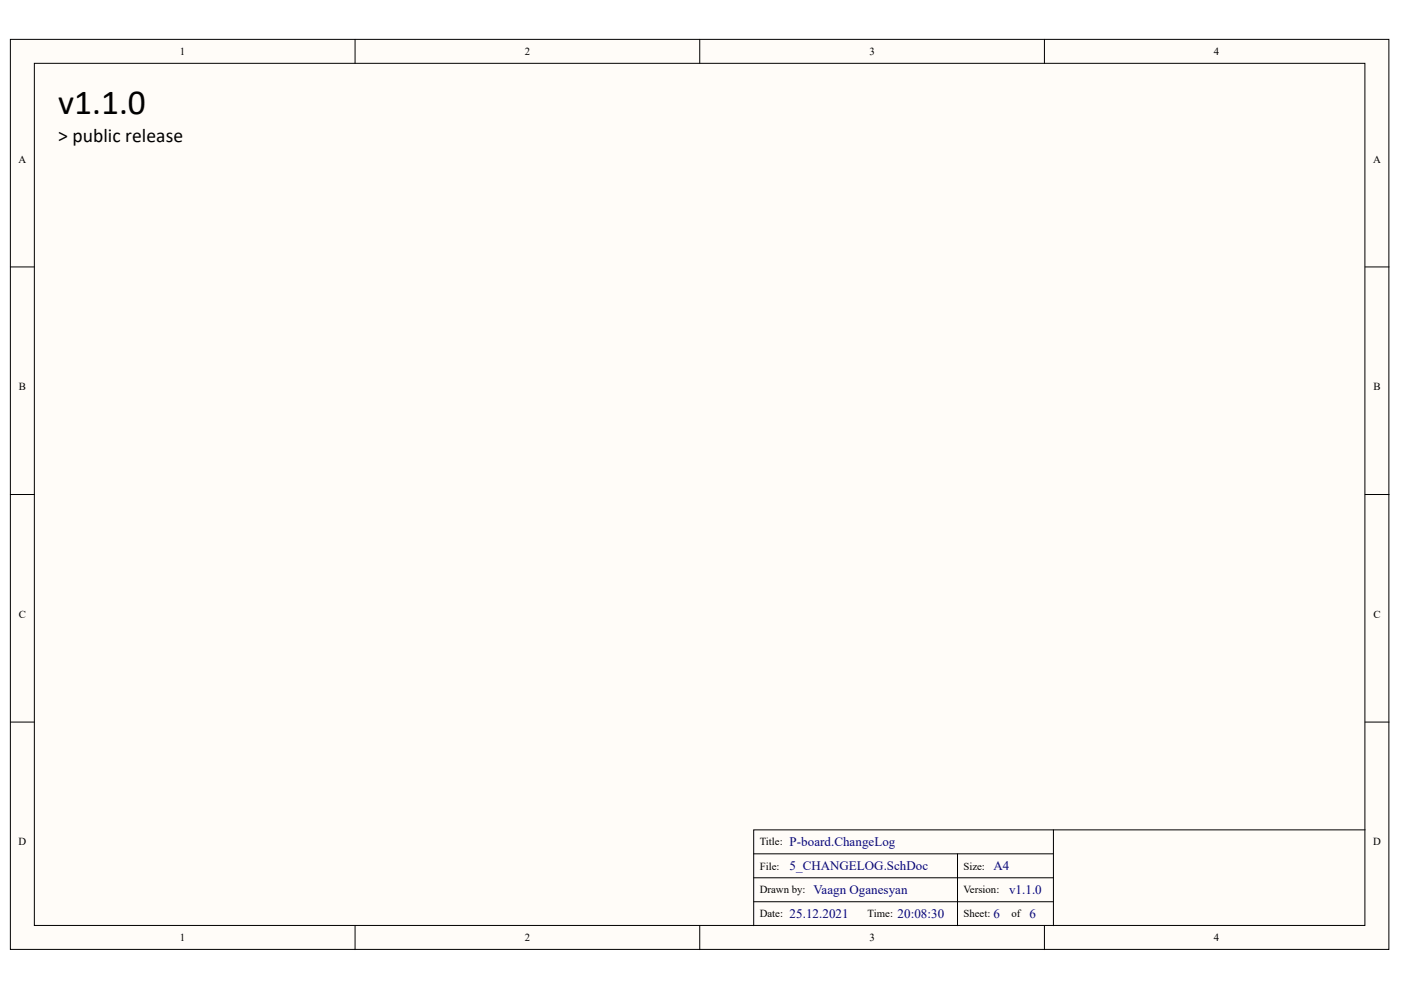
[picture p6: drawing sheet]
<svg xmlns="http://www.w3.org/2000/svg" width="297mm" height="210mm" viewBox="0 0 297 210" stroke-linecap="round" stroke-linejoin="round" font-family="sans-serif">
<defs><g id="words">
<text font-size="7.5" x="12.4" y="24.1">v1.1.0</text>
<text font-size="4.1" x="12.4" y="30.1">&gt; public release</text>
<g font-size="2.7" fill="#000080">
<text x="167.4" y="179.4">P-board.ChangeLog</text>
<text x="167.4" y="184.5">5_CHANGELOG.SchDoc</text>
<text x="210.6" y="184.5">A4</text>
<text x="172.5" y="189.6">Vaagn Oganesyan</text>
<text x="213.9" y="189.6">v1.1.0</text>
<text x="167.4" y="194.7">25.12.2021</text>
<text x="190.3" y="194.7">20:08:30</text>
<text x="210.6" y="194.7">6</text>
<text x="218.3" y="194.7">6</text>
</g>
<g font-size="2.3">
<text x="38.2" y="11.7">1</text>
<text x="111.2" y="11.7">2</text>
<text x="184.3" y="11.7">3</text>
<text x="257.4" y="11.7">4</text>
<text x="3.9" y="34.5">A</text>
<text x="291.1" y="34.5">A</text>
<text x="4" y="82.8">B</text>
<text x="291.2" y="82.8">B</text>
<text x="4" y="131">C</text>
<text x="291.2" y="131">C</text>
<text x="3.9" y="179.2">D</text>
<text x="161.1" y="179.2">Title:</text>
<text x="291.1" y="179.2">D</text>
<text x="161.1" y="184.4">File:</text>
<text x="204.3" y="184.4">Size:</text>
<text x="161.1" y="189.4">Drawn by:</text>
<text x="204.3" y="189.4">Version:</text>
<text x="161.1" y="194.5">Date:</text>
<text x="184" y="194.5">Time:</text>
<text x="204.3" y="194.5">Sheet:</text>
<text x="214.5" y="194.5">of</text>
<text x="38.2" y="199.6">1</text>
<text x="111.2" y="199.6">2</text>
<text x="184.3" y="199.6">3</text>
<text x="257.4" y="199.6">4</text>
</g>
</g></defs>
<g fill="#fffcf8" stroke="#000" stroke-width=".21">
<path d="M2.2 8.3h292.3v193h-292.3z"/>
<path d="M7.3 13.4h282.1v182.8h-282.1z"/>
</g>
<g fill="none" stroke="#000" stroke-width=".21">
<path d="M75.3 8.3v5.1M148.4 8.3v5.1M221.4 8.3v5.1M2.2 56.6h5.1M289.4 56.6h5.1M2.2 104.8h5.1M289.4 104.8h5.1M2.2 153.1h5.1M289.4 153.1h5.1M223.3 176h-63.5v20.3M289.4 176h-66.1v20.3M75.3 196.3v5"/>
<path d="M148.4 196.3v5M159.8 181h63.5M159.8 191.2h63.5M159.8 186.1h63.5M203 181v15.3M221.4 196.3v5"/>
</g>
<use href="#words"/>
</svg>
